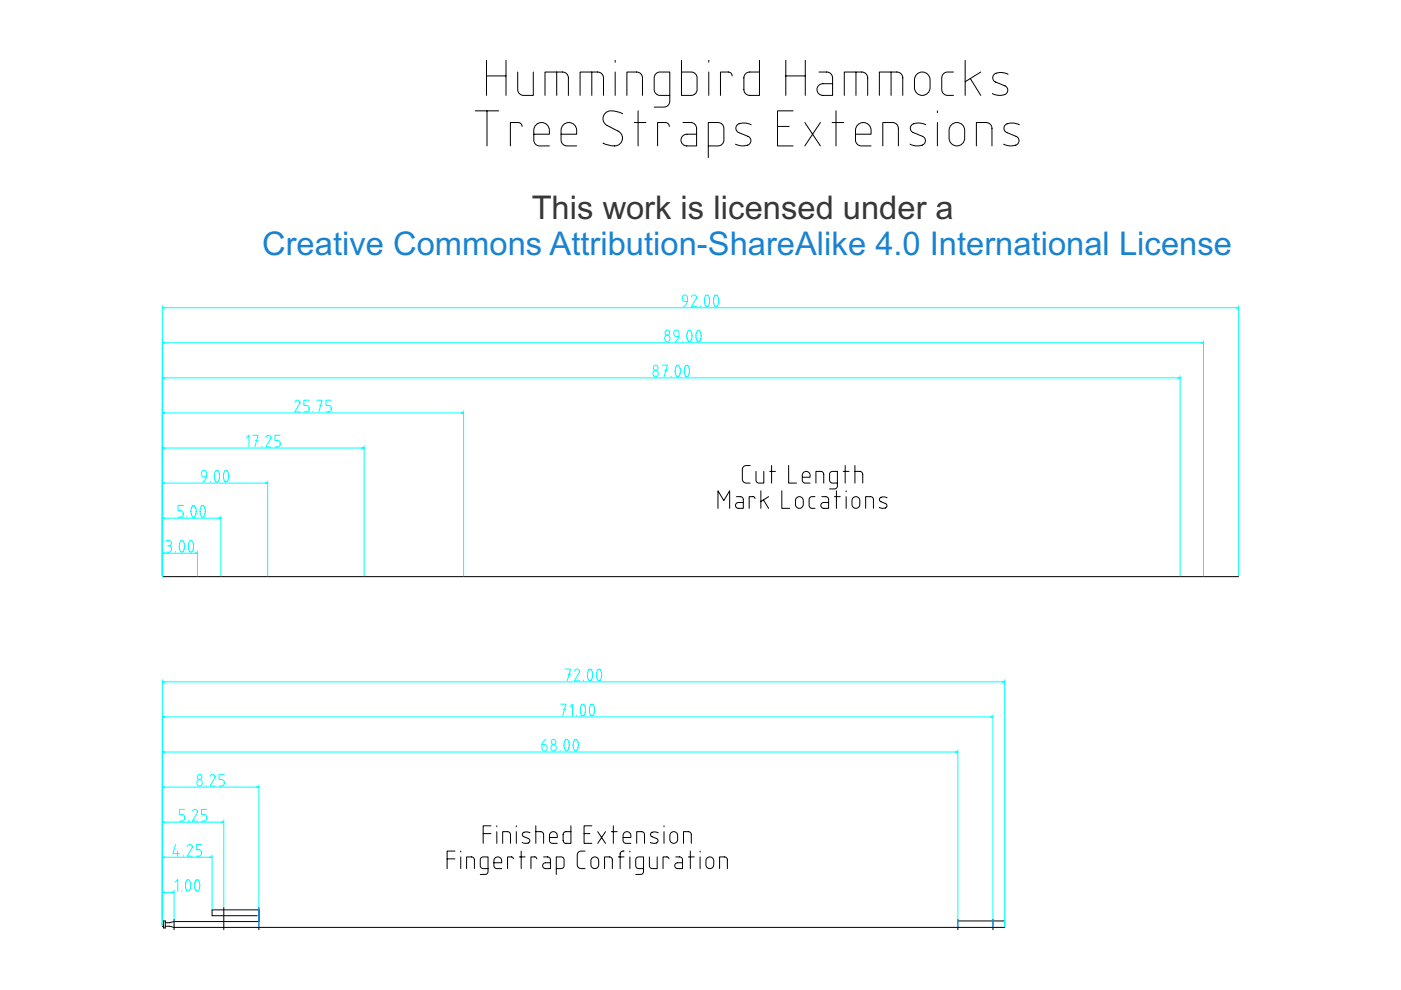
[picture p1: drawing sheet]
<svg xmlns="http://www.w3.org/2000/svg" width="297mm" height="210mm" viewBox="0 0 297 210" stroke-linecap="round" stroke-linejoin="round" font-family="sans-serif">
<defs><g id="words">
<text font-size="6.9" fill="#373737" x="112.7" y="46.5">This work is licensed under a</text>
<text font-size="6.9" fill="#1982d1" x="55.6" y="54.2">Creative Commons Attribution-ShareAlike 4.0 International License</text>
</g></defs>
<g fill="none" stroke="#000" stroke-width=".21">
<path d="M103.1 12.8v7.4M103.1 16.1h4.2M107.3 12.8v7.4M109.8 15.3v3.7a1.24 1.24 0 0 0 1.2 1.2h2.1v-4.9M118 15.3v4.9M125.5 15.3v4.9M130.4 12.8v.4M130.4 15.3v4.9M144.5 12.8v7.4h2.1a1.24 1.24 0 0 0 1.2-1.2v-2.5a1.24 1.24 0 0 0-1.2-1.2h-2.1M150.3 12.8v.4M150.3 15.3v4.9M155.2 16.1a.83 .83 0 0 0-.8-.8h-1.6v4.9"/>
<path d="M161 12.8v7.4h-2a1.24 1.24 0 0 1-1.3-1.2v-2.5a1.24 1.24 0 0 1 1.3-1.2h2M166.6 16.1h4.1M166.6 12.8v7.4M170.7 12.8v7.4M173.6 15.3h1.7a1.24 1.24 0 0 1 1.2 1.2v3.7h-2a1.24 1.24 0 0 1-1.3-1.2 1.24 1.24 0 0 1 1.3-1.3h2M181.5 15.3v4.9M188.9 15.3v4.9M194.4 15.8a1.65 1.65 0 0 1 1.8-.4 1.65 1.65 0 0 1 1 1.5 2.99 2.99 0 0 1-.5 2.8 1.65 1.65 0 0 1-1.8 .4 1.65 1.65 0 0 1-1-1.5 2.99 2.99 0 0 1 .5-2.8zM202.2 15.3h-1.3a1.24 1.24 0 0 0-1.2 1.2v2.5a1.24 1.24 0 0 0 1.2 1.2h1.3M204.6 12.8v7.4M205.7 16.7l2.2 3.5M207.9 15.3l-3.3 2"/>
<path d="M213.7 15.7a3.4 3.4 0 0 0-2.5-.2 .99 .99 0 0 0-.7 .9 .99 .99 0 0 0 .6 1l2 .8a1.1 1.1 0 0 1 .4 1.4 1.1 1.1 0 0 1-1.3 .6l-1.1-.1-.7-.2M100.8 23.5h4.9M103.3 23.5v7.4M110.7 26.8a.83 .83 0 0 0-.8-.8h-1.7v4.9M113.2 28.5h3.3a1.88 1.88 0 0 0-1.7-2.5 1.65 1.65 0 0 0-1.6 1.6v2.1a1.24 1.24 0 0 0 1.2 1.2h2.1M115.5 20.2v-4.9h3.8a1.24 1.24 0 0 1 1.2 1.2v3.7M119 28.5h3.3a1.88 1.88 0 0 0-1.7-2.5 1.65 1.65 0 0 0-1.6 1.6v2.1a1.24 1.24 0 0 0 1.2 1.2h2.1M123 20.2v-4.9h3.7a1.24 1.24 0 0 1 1.3 1.2v3.7M132 24.1l-1.5-.5a1.84 1.84 0 0 0-2.6 1.9l.5 .9 2.7 1.4a1.68 1.68 0 0 1 .7 2.1 1.68 1.68 0 0 1-2 1l-2-.6M132.9 20.2v-4.9h2.1a1.24 1.24 0 0 1 1.2 1.2v3.7M134.5 26h2.4M135.3 23.5v7.4"/>
<path d="M141.9 26.8a.83 .83 0 0 0-.8-.8h-1.7v4.9M142 20.2h-2.1a1.24 1.24 0 0 1-1.2-1.2v-2.5a1.24 1.24 0 0 1 1.2-1.2h2.1v6.2a1.24 1.24 0 0 1-1.2 1.2h-2.1M144.8 26h1.6a1.24 1.24 0 0 1 1.3 1.2v3.7h-2.1a1.24 1.24 0 0 1-1.2-1.2 1.24 1.24 0 0 1 1.2-1.2h2.1M150.2 30.9h2a1.24 1.24 0 0 0 1.3-1.2v-2.5a1.24 1.24 0 0 0-1.3-1.2h-2v7.4M159.3 26.4a3.4 3.4 0 0 0-2.6-.2 .99 .99 0 0 0-.7 1 .99 .99 0 0 0 .6 .9l2 .8a1.1 1.1 0 0 1 .5 1.4 1.1 1.1 0 0 1-1.4 .6l-1-.1-.7-.2M164.8 26.8h2.5M168.2 23.5h-3.4v7.4h3.4M170.6 26l3.3 4.9M173.9 26l-3.3 4.9M176.4 26h2.5M177.2 23.5v7.4M179 20.2v-4.9h3.7a1.24 1.24 0 0 1 1.3 1.2v3.7"/>
<path d="M181.4 28.5h3.3a1.88 1.88 0 0 0-1.7-2.5 1.65 1.65 0 0 0-1.6 1.6v2.1a1.24 1.24 0 0 0 1.2 1.2h2.1M186.4 20.2v-4.9h3.8a1.24 1.24 0 0 1 1.2 1.2v3.7M187.2 30.9v-4.9h2a1.24 1.24 0 0 1 1.3 1.2v3.7M196.3 26.4a3.4 3.4 0 0 0-2.6-.2 .99 .99 0 0 0-.7 1 .99 .99 0 0 0 .6 .9l2 .8a1.1 1.1 0 0 1 .5 1.4 1.1 1.1 0 0 1-1.4 .6l-1-.1-.7-.2M198.7 23.5v.4M198.7 26v4.9M201.7 26.5a1.65 1.65 0 0 1 1.8-.4 1.65 1.65 0 0 1 1 1.5 2.99 2.99 0 0 1-.5 2.9 1.65 1.65 0 0 1-1.8 .3 1.65 1.65 0 0 1-1-1.5 2.99 2.99 0 0 1 .5-2.8zM207 30.9v-4.9h2.1a1.24 1.24 0 0 1 1.2 1.2v3.7M216.1 26.4a3.4 3.4 0 0 0-2.6-.2 .99 .99 0 0 0-.6 1 .99 .99 0 0 0 .6 .9l1.9 .8a1.1 1.1 0 0 1 .5 1.4 1.1 1.1 0 0 1-1.3 .6l-1.1-.1-.7-.2M34.4 122.3h228.2"/>
</g>
<path d="M34.4 117.3h7.5" fill="none" stroke="#0ff" stroke-width=".21"/>
<path d="M34.4 117.3l.5-.1v.2z" fill="#0ff"/>
<path d="M34.4 117.3l.5-.1v.2z" fill="#0ff" stroke="#0ff" stroke-width=".21"/>
<path d="M41.4 117.2l.5 .1-.5 .1z" fill="#0ff"/>
<path d="M41.4 117.2l.5 .1-.5 .1z" fill="#0ff" stroke="#0ff" stroke-width=".21"/>
<path d="M34.4 116.9v5.2M34.4 102.4h22.3M35.3 114.6h.5a.55 .55 0 0 1 .6 .6 .55 .55 0 0 1-.6 .5M35.5 115.7h.3M35.8 115.7a.7 .7 0 0 1 .6 .7 .7 .7 0 0 1-.6 .7h-.5M37.2 116.9v.2M38.3 114.7l.4-.1 .4 .9-.1 1.1-.4 .5-.4-.3-.2-.6 .1-.9zM40.2 114.7l.4-.1 .4 .9-.1 1.1-.4 .5-.4-.3-.1-.6v-.9zM41.9 116.9v5.2" fill="none" stroke="#0ff" stroke-width=".21"/>
<path d="M34.4 102.4h.5v.1z" fill="#0ff"/>
<path d="M34.4 102.4h.5v.1z" fill="#0ff" stroke="#0ff" stroke-width=".21"/>
<path d="M56.3 102.4h.4l-.4 .1z" fill="#0ff"/>
<path d="M56.3 102.4h.4l-.4 .1z" fill="#0ff" stroke="#0ff" stroke-width=".21"/>
<path d="M34.4 95h42.8M45.7 99.9l.4-.1 .4 .8-.1 1.1-.4 .5-.4-.3-.1-.6v-.9zM47.7 99.9l.4-.1 .4 .8-.1 1.1-.5 .5-.3-.3-.2-.6v-.9zM34.4 102v20.1M43.8 101.1h-.6a.67 .67 0 0 1-.5-.8 .67 .67 0 0 1 .8-.5 1.71 1.71 0 0 1-.5 2.4M44.6 102.1v.1M56.7 102v20.1" fill="none" stroke="#0ff" stroke-width=".21"/>
<path d="M34.4 95l.5-.1v.2z" fill="#0ff"/>
<path d="M34.4 95l.5-.1v.2z" fill="#0ff" stroke="#0ff" stroke-width=".21"/>
<path d="M76.8 94.9l.4 .1-.4 .1z" fill="#0ff"/>
<path d="M76.8 94.9l.4 .1-.4 .1z" fill="#0ff" stroke="#0ff" stroke-width=".21"/>
<path d="M34.4 94.5v27.6M34.4 87.6h63.9M52.2 92.8l.6-.5v2.5M53.6 92.3h1.1l-.7 2.5M54.2 93.4h.5M55.5 94.6v.2M56.4 92.7a.54 .54 0 0 1 .6-.4 .54 .54 0 0 1 .4 .6l-1 1.9h1.1M59.4 92.3h-1.1v1.1h.5a.7 .7 0 0 1 .6 .7 .7 .7 0 0 1-.6 .7h-.5M77.2 94.5v27.6" fill="none" stroke="#0ff" stroke-width=".21"/>
<path d="M34.4 87.6l.5-.1v.1z" fill="#0ff"/>
<path d="M34.4 87.6l.5-.1v.1z" fill="#0ff" stroke="#0ff" stroke-width=".21"/>
<path d="M97.8 87.5l.5 .1h-.5z" fill="#0ff"/>
<path d="M97.8 87.5l.5 .1h-.5z" fill="#0ff" stroke="#0ff" stroke-width=".21"/>
<path d="M34.4 65.2h228.2M34.4 87.1v34.9M62.5 85.3a.54 .54 0 0 1 .7-.5 .54 .54 0 0 1 .4 .7l-1.1 1.8h1.1M65.5 84.9h-1.1v1.1h.6a.7 .7 0 0 1 .5 .6 .7 .7 0 0 1-.5 .7h-.6M66.4 87.2v.1M67.2 84.9h1.1l-.7 2.4M67.7 86h.6M70.2 84.9h-1.1v1.1h.6a.7 .7 0 0 1 .5 .6 .7 .7 0 0 1-.5 .7h-.6M98.3 87.1v35" fill="none" stroke="#0ff" stroke-width=".21"/>
<path d="M34.4 65.2h.5v.1z" fill="#0ff"/>
<path d="M34.4 65.2h.5v.1z" fill="#0ff" stroke="#0ff" stroke-width=".21"/>
<path d="M262.2 65.2h.4l-.4 .1z" fill="#0ff"/>
<path d="M262.2 65.2h.4l-.4 .1z" fill="#0ff" stroke="#0ff" stroke-width=".21"/>
<path d="M34.4 64.8v57.3M34.4 72.7h220.8M145.7 63.9h-.5a.67 .67 0 0 1-.5-.8 .67 .67 0 0 1 .8-.5 1.71 1.71 0 0 1-.6 2.4M146.6 63a.54 .54 0 0 1 .6-.5 .54 .54 0 0 1 .5 .7l-1.1 1.8h1.1M148.5 64.9v.1M149.6 62.7l.4-.1 .4 .8-.1 1.1-.4 .5-.4-.3-.1-.5v-1zM151.6 62.7l.4-.1 .3 .8v1.1l-.5 .5-.3-.3-.2-.5v-1zM262.6 64.8v57.3" fill="none" stroke="#0ff" stroke-width=".21"/>
<path d="M34.4 72.7l.5-.1v.2z" fill="#0ff"/>
<path d="M34.4 72.7l.5-.1v.2z" fill="#0ff" stroke="#0ff" stroke-width=".21"/>
<path d="M254.7 72.6l.5 .1-.5 .1z" fill="#0ff"/>
<path d="M254.7 72.6l.5 .1-.5 .1z" fill="#0ff" stroke="#0ff" stroke-width=".21"/>
<g fill="none" stroke="#0ff" stroke-width=".21">
<path d="M34.4 72.2v49.9M141 71.4a.6 .6 0 0 1 .9-.1 .6 .6 0 0 1 0 .9 .6 .6 0 0 1-.9 0zM143.9 71.4h-.5a.67 .67 0 0 1-.5-.8 .67 .67 0 0 1 .8-.5 1.71 1.71 0 0 1-.6 2.4M144.8 72.3v.2M145.9 70.1l.4-.1 .4 .8-.1 1.2-.4 .5-.4-.3-.2-.6 .1-.9zM147.9 70.1l.3-.1 .4 .8-.1 1.2-.4 .5-.4-.3-.1-.6v-.9zM255.2 72.2v49.9M34.4 80.1h215.8"/>
<circle cx="141.5" cy="70.6" r=".52"/>
</g>
<path d="M34.4 80.1l.5-.1v.2z" fill="#0ff"/>
<path d="M34.4 80.1l.5-.1v.2z" fill="#0ff" stroke="#0ff" stroke-width=".21"/>
<path d="M249.8 80l.4 .1-.4 .1z" fill="#0ff"/>
<path d="M249.8 80l.4 .1-.4 .1z" fill="#0ff" stroke="#0ff" stroke-width=".21"/>
<g fill="none" stroke="#0ff" stroke-width=".21">
<path d="M34.4 79.7v42.1M138.5 78.8a.6 .6 0 0 1 .9 0 .6 .6 0 0 1 0 .8 .6 .6 0 0 1-.9 0zM140.4 77.4h1.1l-.7 2.5M140.9 78.5h.6M142.3 79.8v.1M143.4 77.6l.4-.1 .4 .8-.1 1.1-.4 .5-.4-.3-.1-.6v-.9zM145.4 77.6l.4-.1 .3 .8v1.1l-.5 .5-.3-.3-.2-.6v-.9zM250.2 79.7v42.4M34.4 109.9h12.4"/>
<circle cx="139" cy="78" r=".52"/>
</g>
<path d="M34.4 109.9l.5-.1v.1z" fill="#0ff"/>
<path d="M34.4 109.9l.5-.1v.1z" fill="#0ff" stroke="#0ff" stroke-width=".21"/>
<path d="M46.4 109.8l.4 .1h-.4z" fill="#0ff"/>
<path d="M46.4 109.8l.4 .1h-.4z" fill="#0ff" stroke="#0ff" stroke-width=".21"/>
<path d="M34.4 109.4v12.7M38.8 107.2h-1.1v1.1h.6a.7 .7 0 0 1 .5 .7 .7 .7 0 0 1-.5 .6h-.6M39.7 109.5v.1M40.8 107.3l.4-.1 .4 .8-.1 1.2-.5 .4-.3-.3-.2-.5v-.9zM42.7 107.3l.4-.1 .4 .8-.1 1.2-.4 .4-.4-.3-.2-.5 .1-.9zM46.8 109.4v12.7M34.4 189.2h2.5" fill="none" stroke="#0ff" stroke-width=".21"/>
<path d="M34.7 195.6h-.3v.8h.3M34.7 195.3h.3v1.5h-.3zM36.9 194.9v2.2M47.4 192.4v4.7M54.9 195.4h-18l-1 .2h-.9M54.9 192.4v4.7M54.9 192.9h-9.9v1.3h9.5M203.1 195.3h9.9v1.3h-176.1l-1-.2h-.9M203.1 194.9v2.2M210.5 194.9v2.2" fill="none" stroke="#000" stroke-width=".21"/>
<path d="M34.4 189.2l.5-.1v.2z" fill="#0ff"/>
<path d="M34.4 189.2l.5-.1v.2z" fill="#0ff" stroke="#0ff" stroke-width=".21"/>
<path d="M36.5 189.1l.4 .1-.4 .1z" fill="#0ff"/>
<path d="M36.5 189.1l.4 .1-.4 .1z" fill="#0ff" stroke="#0ff" stroke-width=".21"/>
<path d="M34.4 188.7v7.5M34.4 181.8h10.6M36.9 188.7v6.5M37.1 187l.6-.5v2.5M38.5 188.8v.2M39.6 186.6l.4-.1 .4 .9-.1 1.1-.4 .5-.4-.3-.1-.6v-.9zM41.6 186.6l.4-.1 .3 .9v1.1l-.5 .5-.3-.3-.2-.6v-.9z" fill="none" stroke="#0ff" stroke-width=".21"/>
<path d="M34.4 181.8l.5-.1v.1z" fill="#0ff"/>
<path d="M34.4 181.8l.5-.1v.1z" fill="#0ff" stroke="#0ff" stroke-width=".21"/>
<path d="M44.5 181.7l.5 .1h-.5z" fill="#0ff"/>
<path d="M44.5 181.7l.5 .1h-.5z" fill="#0ff" stroke="#0ff" stroke-width=".21"/>
<path d="M34.4 174.3h13M37.2 179.1l-.5 1.9h1.3M39.7 179.5a.54 .54 0 0 1 .7-.5 .54 .54 0 0 1 .4 .7l-1.1 1.8h1.1M42.7 179.1h-1.1v1.1h.6a.7 .7 0 0 1 .5 .6 .7 .7 0 0 1-.5 .7h-.6M34.4 181.3v14.9M37.6 180.4v1.1M38.9 181.4v.1M45 181.3v11.5" fill="none" stroke="#0ff" stroke-width=".21"/>
<path d="M34.4 174.3l.5-.1v.2z" fill="#0ff"/>
<path d="M34.4 174.3l.5-.1v.2z" fill="#0ff" stroke="#0ff" stroke-width=".21"/>
<path d="M47 174.2l.4 .1-.4 .1z" fill="#0ff"/>
<path d="M47 174.2l.4 .1-.4 .1z" fill="#0ff" stroke="#0ff" stroke-width=".21"/>
<path d="M34.4 173.9v22.3M34.4 166.9h20.5M39.1 171.6h-1.1v1.1h.6a.7 .7 0 0 1 .6 .7 .7 .7 0 0 1-.6 .7h-.6M40 174v.1M40.8 172a.54 .54 0 0 1 .7-.4 .54 .54 0 0 1 .4 .7l-1.1 1.8h1.1M43.8 171.6h-1.1v1.1h.6a.7 .7 0 0 1 .5 .7 .7 .7 0 0 1-.5 .7h-.6M47.4 173.9v18.4" fill="none" stroke="#0ff" stroke-width=".21"/>
<path d="M34.4 166.9l.5-.1v.2z" fill="#0ff"/>
<path d="M34.4 166.9l.5-.1v.2z" fill="#0ff" stroke="#0ff" stroke-width=".21"/>
<path d="M54.4 166.8l.5 .1-.5 .1z" fill="#0ff"/>
<path d="M54.4 166.8l.5 .1-.5 .1z" fill="#0ff" stroke="#0ff" stroke-width=".21"/>
<g fill="none" stroke="#0ff" stroke-width=".21">
<path d="M34.4 159.4h168.7M34.4 166.4v29.8M41.8 165.6a.6 .6 0 0 1 .9-.1 .6 .6 0 0 1 0 .9 .6 .6 0 0 1-.9 0zM43.7 166.5v.2M44.5 164.6a.54 .54 0 0 1 .7-.4 .54 .54 0 0 1 .4 .6l-1.1 1.9h1.1M47.5 164.2h-1.1v1.1h.6a.7 .7 0 0 1 .6 .7 .7 .7 0 0 1-.6 .7h-.6M54.9 166.4v30.1"/>
<circle cx="42.3" cy="164.8" r=".52"/>
</g>
<path d="M34.4 159.4h.5v.1z" fill="#0ff"/>
<path d="M34.4 159.4h.5v.1z" fill="#0ff" stroke="#0ff" stroke-width=".21"/>
<path d="M202.6 159.4h.5l-.5 .1z" fill="#0ff"/>
<path d="M202.6 159.4h.5l-.5 .1z" fill="#0ff" stroke="#0ff" stroke-width=".21"/>
<g fill="none" stroke="#0ff" stroke-width=".21">
<path d="M34.4 159v37.2M34.4 152h176.1M115.7 156.7a1.7 1.7 0 0 0-.5 2.4 .67 .67 0 0 0 .8-.5 .67 .67 0 0 0-.6-.8h-.5M116.9 158.1a.6 .6 0 0 1 .9 0 .6 .6 0 0 1 0 .9 .6 .6 0 0 1-.9-.1zM118.8 159.1v.1M119.9 156.9l.4-.1 .4 .8-.1 1.1-.5 .5-.3-.3-.2-.5v-1zM121.8 156.9l.4-.1 .4 .8-.1 1.1-.4 .5-.4-.3-.2-.5 .1-1zM203.1 159v37.5"/>
<circle cx="117.4" cy="157.3" r=".52"/>
</g>
<path d="M34.4 152l.5-.1v.2z" fill="#0ff"/>
<path d="M34.4 152l.5-.1v.2z" fill="#0ff" stroke="#0ff" stroke-width=".21"/>
<path d="M210.1 151.9l.4 .1-.4 .1z" fill="#0ff"/>
<path d="M210.1 151.9l.4 .1-.4 .1z" fill="#0ff" stroke="#0ff" stroke-width=".21"/>
<path d="M34.4 151.6v44.6M34.4 144.6h178.6M118.9 149.3h1.1l-.7 2.5M119.4 150.4h.6M120.8 149.9l.6-.6v2.5M122.2 151.6v.2M123.3 149.4l.4-.1 .4 .9-.1 1.1-.4 .5-.4-.3-.1-.6v-.9zM125 150a1.78 1.78 0 0 0 .5 1.8l.3-.2 .2-.5a1.78 1.78 0 0 0-.5-1.8l-.2 .1-.3 .6M210.5 151.6v44.9" fill="none" stroke="#0ff" stroke-width=".21"/>
<path d="M34.4 144.6l.5-.1v.1z" fill="#0ff"/>
<path d="M34.4 144.6l.5-.1v.1z" fill="#0ff" stroke="#0ff" stroke-width=".21"/>
<path d="M212.6 144.5l.4 .1h-.4z" fill="#0ff"/>
<path d="M212.6 144.5l.4 .1h-.4z" fill="#0ff" stroke="#0ff" stroke-width=".21"/>
<path d="M34.4 144.1v52.1M119.9 141.9h1.1l-.7 2.4M120.4 143h.6M121.8 142.3a.54 .54 0 0 1 .6-.4 .54 .54 0 0 1 .5 .6l-1.1 1.8h1.1M123.7 144.2v.1M124.8 142l.4-.1 .4 .8-.1 1.2-.4 .4-.4-.3-.1-.5v-.9zM126.8 142l.4-.1 .3 .8v1.2l-.5 .4-.3-.3-.2-.5v-.9zM213 144.1v52.4" fill="none" stroke="#0ff" stroke-width=".21"/>
<g fill="none" stroke="#000" stroke-width=".21">
<path d="M159 98.7h-.8a.83 .83 0 0 0-.8 .8v2.1a.83 .83 0 0 0 .8 .8h.8M160.3 99.9v1.9a.62 .62 0 0 0 .6 .6h1v-2.5M163.2 99.9h1.2M163.6 98.7v3.7M167.2 98.7v3.7h1.7M178.8 99.9h1.2M179.2 98.7v3.7M181.3 99.9h1a.62 .62 0 0 1 .6 .7v1.8M181.3 98.7v3.7M152.2 107.8v-3.7l1.3 2 1.2-2v3.7M156.1 105.3h.9a.62 .62 0 0 1 .6 .6v1.9h-1a.62 .62 0 0 1-.7-.6 .62 .62 0 0 1 .7-.7h1M160.1 105.7l-.2-.3-1.1-.1v2.5"/>
<path d="M161.3 104.1v3.7M161.9 106l1.1 1.8M163 105.3l-1.7 1M165.8 104.1v3.7h1.6M168.9 105.5a.83 .83 0 0 1 .9-.1 .83 .83 0 0 1 .5 .7v.9a.83 .83 0 0 1-.8 .8 .83 .83 0 0 1-.8-.8v-.9zM170.1 101.2h1.7a.87 .87 0 0 0-.6-1.2 .87 .87 0 0 0-1.1 .8v1a.62 .62 0 0 0 .6 .6h1.1M172.8 105.3h-.6a.62 .62 0 0 0-.7 .6v1.3a.62 .62 0 0 0 .7 .6h.6M173 102.4v-2.5h1a.62 .62 0 0 1 .6 .7v1.8M174.2 105.3h.9a.62 .62 0 0 1 .6 .6v1.9h-1.1a.62 .62 0 0 1-.6-.6 .62 .62 0 0 1 .6-.7h1.1M176.9 105.3h1.3M177.3 104.1v3.7M177.5 102.4h-1a.62 .62 0 0 1-.6-.6v-1.2a.62 .62 0 0 1 .6-.7h1v3.1a.62 .62 0 0 1-.6 .7h-1"/>
<path d="M179.4 104.1v.2M179.4 105.3v2.5M180.9 105.5a.83 .83 0 0 1 .9-.1 .83 .83 0 0 1 .5 .7v.9a.83 .83 0 0 1-.8 .8 .83 .83 0 0 1-.9-.8v-.9zM183.5 107.8v-2.5h1.1a.62 .62 0 0 1 .6 .6v1.9M188.1 105.5l-.8-.1h-.5a.5 .5 0 0 0-.3 .5 .5 .5 0 0 0 .3 .5l.9 .4a.58 .58 0 0 1 .2 .7 .58 .58 0 0 1-.7 .3l-.8-.2M102.4 176.7h1.7M104.1 175.1h-1.7v3.7M105.3 175.1v.2M105.3 176.3v2.5M106.6 178.8v-2.5h1a.62 .62 0 0 1 .6 .7v1.8M109.5 175.1v.2M109.5 176.3v2.5"/>
<path d="M112.4 176.6l-.8-.2-.5 .1a.5 .5 0 0 0-.4 .4 .5 .5 0 0 0 .3 .5l1 .4a.58 .58 0 0 1 .2 .8 .58 .58 0 0 1-.7 .2l-.8-.2M113.6 176.3h1a.62 .62 0 0 1 .7 .7v1.8M113.6 175.1v3.7M116.5 177.6h1.7a.87 .87 0 0 0-.6-1.2 .87 .87 0 0 0-1.1 .8v1a.62 .62 0 0 0 .6 .6h1.1M121 175.1v3.7h-1a.62 .62 0 0 1-.6-.6v-1.2a.62 .62 0 0 1 .6-.7h1M123.8 176.7h1.3M125.5 175.1h-1.7v3.7h1.7M126.7 176.3l1.7 2.5M128.4 176.3l-1.7 2.5M129.6 176.3h1.3M130 175.1v3.7M132.1 177.6h1.7a.87 .87 0 0 0-.6-1.2 .87 .87 0 0 0-1.1 .8v1a.62 .62 0 0 0 .6 .6h1.1"/>
<path d="M135 178.8v-2.5h1a.62 .62 0 0 1 .6 .7v1.8M139.5 176.6l-.7-.2-.5 .1a.5 .5 0 0 0-.4 .4 .5 .5 0 0 0 .3 .5l1 .4a.58 .58 0 0 1 .2 .8 .58 .58 0 0 1-.8 .2l-.7-.2M140.8 175.1v.2M140.8 176.3v2.5M142.3 176.6a.83 .83 0 0 1 .9-.2 .83 .83 0 0 1 .5 .8v.8a.83 .83 0 0 1-.8 .8 .83 .83 0 0 1-.9-.8v-.8zM144.9 178.8v-2.5h1.1a.62 .62 0 0 1 .6 .7v1.8M94.8 182.1h1.6M96.4 180.4h-1.6v3.8M97.7 180.4v.3M97.7 181.7v2.5M98.9 184.2v-2.5h1.1a.62 .62 0 0 1 .6 .6v1.9M103.5 184.2h-1.1a.62 .62 0 0 1-.6-.7v-1.2a.62 .62 0 0 1 .6-.6h1.1v3.1a.62 .62 0 0 1-.6 .6h-1.1"/>
<path d="M104.7 182.9h1.7a.87 .87 0 0 0-.6-1.2 .87 .87 0 0 0-1.1 .8v1a.62 .62 0 0 0 .6 .7h1.1M108.8 182.1l-.2-.4h-1v2.5M110.1 181.7h1.2M110.5 180.4v3.8M113.8 182.1l-.2-.4h-1v2.5M115.3 181.7h.8a.62 .62 0 0 1 .6 .6v1.9h-1a.62 .62 0 0 1-.6-.7 .62 .62 0 0 1 .6-.6h1M117.9 184.2h1.1a.62 .62 0 0 0 .6-.7v-1.2a.62 .62 0 0 0-.6-.6h-1.1v3.7M124 180.4h-.8a.83 .83 0 0 0-.8 .9v2a.83 .83 0 0 0 .8 .9h.8M125.5 181.9a.83 .83 0 0 1 .9-.2 .83 .83 0 0 1 .5 .8v.8a.83 .83 0 0 1-.8 .9 .83 .83 0 0 1-.8-.9v-.8zM128.2 184.2v-2.5h1a.62 .62 0 0 1 .6 .6v1.9M131.1 181.7h1.2M132.3 180.4h-.2a.62 .62 0 0 0-.6 .7v3.1"/>
<path d="M133.5 180.4v.3M133.5 181.7v2.5M136.4 184.2h-1a.62 .62 0 0 1-.6-.7v-1.2a.62 .62 0 0 1 .6-.6h1v3.1a.62 .62 0 0 1-.6 .6h-1M137.7 181.7v1.8a.62 .62 0 0 0 .6 .7h1v-2.5M141.8 182.1l-.2-.4h-1v2.5M143.3 181.7h.8a.62 .62 0 0 1 .6 .6v1.9h-1a.62 .62 0 0 1-.6-.7 .62 .62 0 0 1 .6-.6h1M146 181.7h1.2M146.4 180.4v3.8M148.4 180.4v.3M148.4 181.7v2.5M149.9 181.9a.83 .83 0 0 1 .9-.2 .83 .83 0 0 1 .5 .8v.8a.83 .83 0 0 1-.8 .9 .83 .83 0 0 1-.8-.9v-.8zM152.6 184.2v-2.5h1a.62 .62 0 0 1 .6 .6v1.9"/>
</g>
<use href="#words"/>
</svg>
